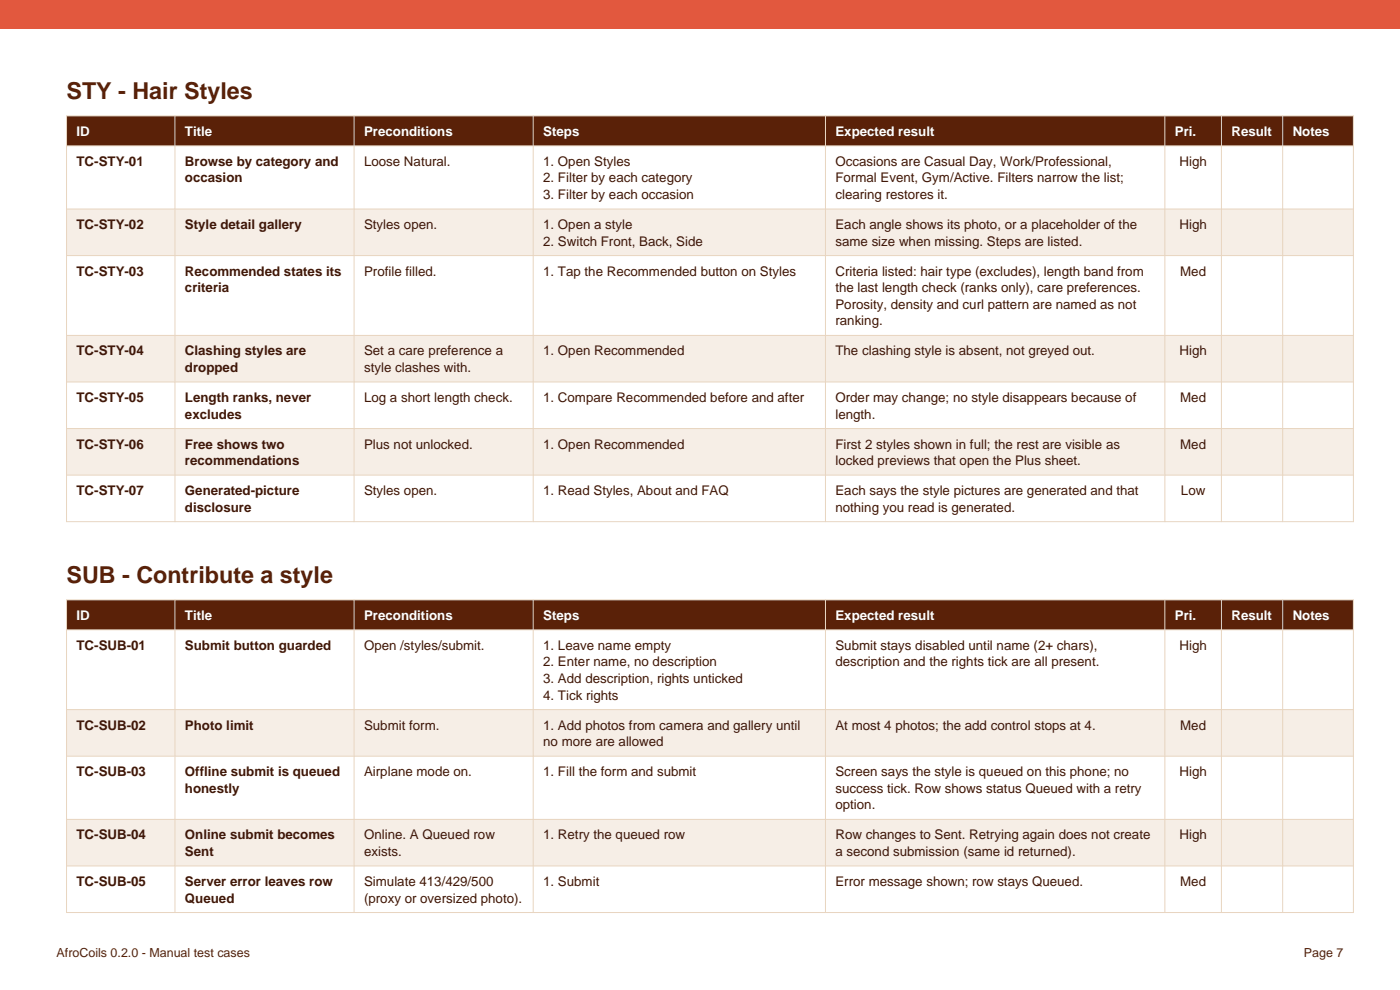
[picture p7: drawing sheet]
<svg xmlns="http://www.w3.org/2000/svg" width="297mm" height="210mm" viewBox="0 0 297 210" stroke-linecap="round" stroke-linejoin="round" font-family="sans-serif">
<defs><g id="words">
<g font-size="4.9" fill="#5a2108">
<text x="14.1" y="21.1">STY - Hair Styles</text>
<text x="14.1" y="123.7">SUB - Contribute a style</text>
</g>
<g font-size="2.8" fill="#fff">
<text x="16.2" y="28.8">ID</text>
<text x="39.2" y="28.8">Title</text>
<text x="77.2" y="28.8">Preconditions</text>
<text x="115.2" y="28.8">Steps</text>
<text x="177.2" y="28.8">Expected result</text>
<text x="249.2" y="28.8">Pri.</text>
<text x="261.2" y="28.8">Result</text>
<text x="274.2" y="28.8">Notes</text>
<text x="16.2" y="131.5">ID</text>
<text x="39.2" y="131.5">Title</text>
<text x="77.2" y="131.5">Preconditions</text>
<text x="115.2" y="131.5">Steps</text>
<text x="177.2" y="131.5">Expected result</text>
<text x="249.2" y="131.5">Pri.</text>
<text x="261.2" y="131.5">Result</text>
<text x="274.2" y="131.5">Notes</text>
</g>
<g font-size="2.8" fill="#3f1708">
<text x="16.2" y="35.2">TC-STY-01</text>
<text x="39.2" y="35.2">Browse by category and</text>
<text x="77.2" y="35.2">Loose Natural.</text>
<text x="115.2" y="35.2">1. Open Styles</text>
<text x="177.2" y="35.2">Occasions are Casual Day, Work/Professional,</text>
<text x="250.2" y="35.2">High</text>
<text x="39.2" y="38.7">occasion</text>
<text x="115.2" y="38.7">2. Filter by each category</text>
<text x="177.2" y="38.7">Formal Event, Gym/Active. Filters narrow the list;</text>
<text x="115.2" y="42.2">3. Filter by each occasion</text>
<text x="177.2" y="42.2">clearing restores it.</text>
<text x="16.2" y="48.6">TC-STY-02</text>
<text x="39.2" y="48.6">Style detail gallery</text>
<text x="77.2" y="48.6">Styles open.</text>
<text x="115.2" y="48.6">1. Open a style</text>
<text x="115.2" y="52.1">2. Switch Front, Back, Side</text>
<text x="177.2" y="48.6">Each angle shows its photo, or a placeholder of the</text>
<text x="177.2" y="52.1">same size when missing. Steps are listed.</text>
<text x="250.2" y="48.6">High</text>
<text x="16.2" y="58.4">TC-STY-03</text>
<text x="39.2" y="58.4">Recommended states its</text>
<text x="77.2" y="58.4">Profile filled.</text>
<text x="115.2" y="58.4">1. Tap the Recommended button on Styles</text>
<text x="177.2" y="58.4">Criteria listed: hair type (excludes), length band from</text>
<text x="250.4" y="58.4">Med</text>
<text x="39.2" y="62">criteria</text>
<text x="177.2" y="62">the last length check (ranks only), care preferences.</text>
<text x="177.2" y="65.5">Porosity, density and curl pattern are named as not</text>
<text x="177.2" y="69">ranking.</text>
<text x="16.2" y="75.4">TC-STY-04</text>
<text x="39.2" y="75.4">Clashing styles are</text>
<text x="77.2" y="75.4">Set a care preference a</text>
<text x="115.2" y="75.4">1. Open Recommended</text>
<text x="177.2" y="75.4">The clashing style is absent, not greyed out.</text>
<text x="250.2" y="75.4">High</text>
<text x="39.2" y="78.9">dropped</text>
<text x="77.2" y="78.9">style clashes with.</text>
<text x="16.2" y="85.3">TC-STY-05</text>
<text x="39.2" y="85.3">Length ranks, never</text>
<text x="39.2" y="88.8">excludes</text>
<text x="77.2" y="85.3">Log a short length check.</text>
<text x="115.2" y="85.3">1. Compare Recommended before and after</text>
<text x="177.2" y="85.3">Order may change; no style disappears because of</text>
<text x="177.2" y="88.8">length.</text>
<text x="250.4" y="85.3">Med</text>
<text x="16.2" y="95.1">TC-STY-06</text>
<text x="39.2" y="95.1">Free shows two</text>
<text x="77.2" y="95.1">Plus not unlocked.</text>
<text x="115.2" y="95.1">1. Open Recommended</text>
<text x="177.2" y="95.1">First 2 styles shown in full; the rest are visible as</text>
<text x="250.4" y="95.1">Med</text>
<text x="39.2" y="98.7">recommendations</text>
<text x="177.2" y="98.7">locked previews that open the Plus sheet.</text>
<text x="16.2" y="105">TC-STY-07</text>
<text x="39.2" y="105">Generated-picture</text>
<text x="77.2" y="105">Styles open.</text>
<text x="115.2" y="105">1. Read Styles, About and FAQ</text>
<text x="177.2" y="105">Each says the style pictures are generated and that</text>
<text x="250.5" y="105">Low</text>
<text x="39.2" y="108.5">disclosure</text>
<text x="177.2" y="108.5">nothing you read is generated.</text>
<text x="16.2" y="137.8">TC-SUB-01</text>
<text x="39.2" y="137.8">Submit button guarded</text>
<text x="77.2" y="137.8">Open /styles/submit.</text>
<text x="115.2" y="137.8">1. Leave name empty</text>
<text x="177.2" y="137.8">Submit stays disabled until name (2+ chars),</text>
<text x="250.2" y="137.8">High</text>
<text x="115.2" y="141.4">2. Enter name, no description</text>
<text x="177.2" y="141.4">description and the rights tick are all present.</text>
<text x="115.2" y="144.9">3. Add description, rights unticked</text>
<text x="115.2" y="148.4">4. Tick rights</text>
<text x="16.2" y="154.8">TC-SUB-02</text>
<text x="39.2" y="154.8">Photo limit</text>
<text x="77.2" y="154.8">Submit form.</text>
<text x="115.2" y="154.8">1. Add photos from camera and gallery until</text>
<text x="177.2" y="154.8">At most 4 photos; the add control stops at 4.</text>
<text x="250.4" y="154.8">Med</text>
<text x="115.2" y="158.3">no more are allowed</text>
<text x="16.2" y="164.6">TC-SUB-03</text>
<text x="39.2" y="164.6">Offline submit is queued</text>
<text x="77.2" y="164.6">Airplane mode on.</text>
<text x="115.2" y="164.6">1. Fill the form and submit</text>
<text x="177.2" y="164.6">Screen says the style is queued on this phone; no</text>
<text x="250.2" y="164.6">High</text>
<text x="39.2" y="168.2">honestly</text>
<text x="177.2" y="168.2">success tick. Row shows status Queued with a retry</text>
<text x="177.2" y="171.7">option.</text>
<text x="16.2" y="178">TC-SUB-04</text>
<text x="39.2" y="178">Online submit becomes</text>
<text x="77.2" y="178">Online. A Queued row</text>
<text x="115.2" y="178">1. Retry the queued row</text>
<text x="177.2" y="178">Row changes to Sent. Retrying again does not create</text>
<text x="250.2" y="178">High</text>
<text x="39.2" y="181.6">Sent</text>
<text x="77.2" y="181.6">exists.</text>
<text x="177.2" y="181.6">a second submission (same id returned).</text>
<text x="16.2" y="187.9">TC-SUB-05</text>
<text x="39.2" y="187.9">Server error leaves row</text>
<text x="39.2" y="191.4">Queued</text>
<text x="77.2" y="187.9">Simulate 413/429/500</text>
<text x="77.2" y="191.4">(proxy or oversized photo).</text>
<text x="115.2" y="187.9">1. Submit</text>
<text x="177.2" y="187.9">Error message shown; row stays Queued.</text>
<text x="250.4" y="187.9">Med</text>
</g>
<g font-size="2.6" fill="#5a2108">
<text x="12" y="203">AfroCoils 0.2.0 - Manual test cases</text>
<text x="276.6" y="203">Page 7</text>
</g>
</g></defs>
<path d="M0 0h297v6h-297z" fill-rule="evenodd" fill="#e2583e"/>
<path d="M14.1 24.6h273v6.3h-273z" fill-rule="evenodd" fill="#5a2108"/>
<g fill="#f6eee6">
<path d="M14.1 44.3h273v9.9h-273z" fill-rule="evenodd"/>
<path d="M14.1 71.1h273v9.9h-273z" fill-rule="evenodd"/>
<path d="M14.1 90.9h273v9.9h-273z" fill-rule="evenodd"/>
</g>
<g fill="none" stroke="#e8d5c0" stroke-width=".21">
<path d="M14.1 24.6h273v86.1h-273zM14.1 30.9h273M37.1 24.6v86.1M75.1 24.6v86.1M113.1 24.6v86.1M175.1 24.6v86.1M247.1 24.6v86.1M259.1 24.6v86.1M272.1 24.6v86.1M14.1 44.3h273M14.1 54.2h273M14.1 71.1h273"/>
<path d="M14.1 81h273M14.1 90.9h273M14.1 100.8h273"/>
</g>
<path d="M14.1 127.2h273v6.4h-273z" fill-rule="evenodd" fill="#5a2108"/>
<g fill="#f6eee6">
<path d="M14.1 150.5h273v9.9h-273z" fill-rule="evenodd"/>
<path d="M14.1 173.8h273v9.9h-273z" fill-rule="evenodd"/>
</g>
<g fill="none" stroke="#e8d5c0" stroke-width=".21">
<path d="M14.1 127.2h273v66.4h-273zM14.1 133.6h273M37.1 127.2v66.4M75.1 127.2v66.4M113.1 127.2v66.4M175.1 127.2v66.4M247.1 127.2v66.4M259.1 127.2v66.4M272.1 127.2v66.4M14.1 150.5h273M14.1 160.4h273M14.1 173.8h273"/>
<path d="M14.1 183.7h273"/>
</g>
<use href="#words"/>
</svg>
